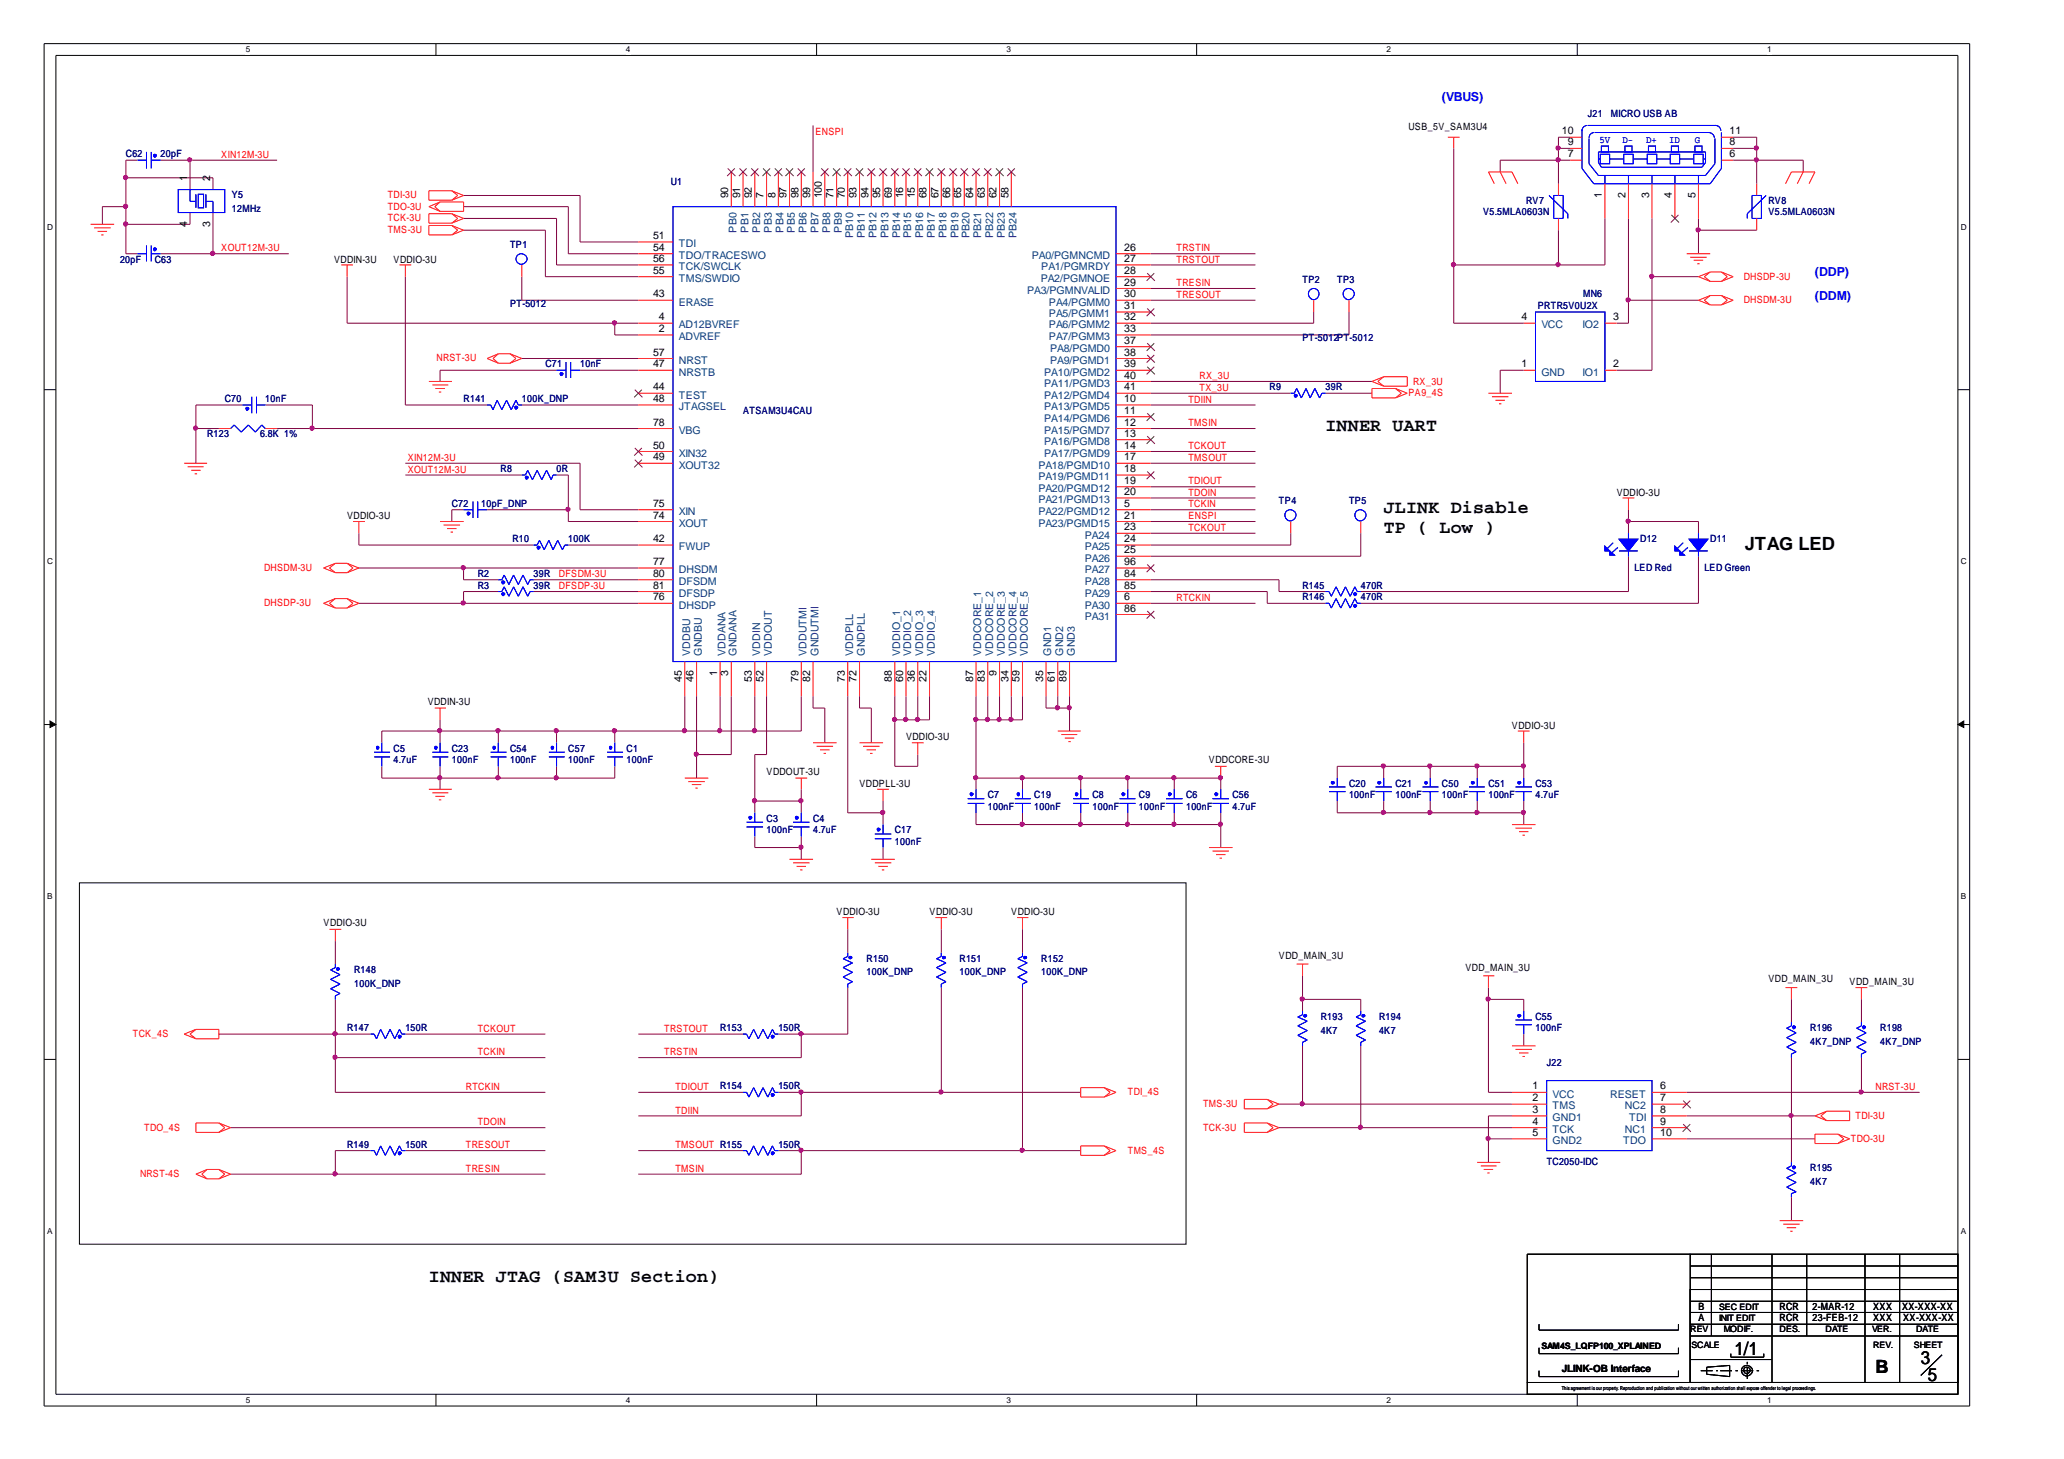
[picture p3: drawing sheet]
<svg xmlns="http://www.w3.org/2000/svg" width="297mm" height="210mm" viewBox="0 0 297 210" stroke-linecap="round" stroke-linejoin="round" font-family="sans-serif">
<defs><g id="words">
<g font-size="2.6">
<text x="190.8" y="62.1">INNER UART</text>
<text x="199.1" y="73.8">JLINK Disable</text>
<text x="199.1" y="76.6">TP ( Low )</text>
<text x="251.1" y="79.2">JTAG LED</text>
<text x="61.7" y="184.4">INNER JTAG (SAM3U Section)</text>
<text x="249.6" y="194.9">1/1</text>
<text x="269.9" y="197.5">B</text>
<text x="276.4" y="196.3">3</text>
<text x="277.5" y="198.6">5</text>
</g>
<g font-size="1.8" fill="#00f">
<text x="207.5" y="14.6">(VBUS)</text>
<text x="261.2" y="39.7">(DDP)</text>
<text x="261.2" y="43.1">(DDM)</text>
</g>
<g font-size="1.5">
<text x="224.8" y="19.3">10</text>
<text x="225.6" y="22.6">7</text>
<text x="225.6" y="20.9">9</text>
<text x="248.9" y="20.9">8</text>
<text x="248.9" y="22.6">6</text>
<text x="248.9" y="19.3">11</text>
<text x="26.9" y="26.1" transform="rotate(-90 26.9 26.1)">1</text>
<text x="30.2" y="26.1" transform="rotate(-90 30.2 26.1)">2</text>
<text x="104.8" y="28.5" transform="rotate(-90 104.8 28.5)">90</text>
<text x="106.5" y="28.5" transform="rotate(-90 106.5 28.5)">91</text>
<text x="108.2" y="28.5" transform="rotate(-90 108.2 28.5)">92</text>
<text x="109.9" y="28.5" transform="rotate(-90 109.9 28.5)">7</text>
<text x="111.6" y="28.5" transform="rotate(-90 111.6 28.5)">8</text>
<text x="113.2" y="28.5" transform="rotate(-90 113.2 28.5)">97</text>
<text x="114.9" y="28.5" transform="rotate(-90 114.9 28.5)">98</text>
<text x="116.6" y="28.5" transform="rotate(-90 116.6 28.5)">99</text>
<text x="118.3" y="28.5" transform="rotate(-90 118.3 28.5)">100</text>
<text x="120" y="28.5" transform="rotate(-90 120 28.5)">71</text>
<text x="121.6" y="28.5" transform="rotate(-90 121.6 28.5)">70</text>
<text x="123.3" y="28.5" transform="rotate(-90 123.3 28.5)">93</text>
<text x="125" y="28.5" transform="rotate(-90 125 28.5)">94</text>
<text x="126.7" y="28.5" transform="rotate(-90 126.7 28.5)">95</text>
<text x="128.4" y="28.5" transform="rotate(-90 128.4 28.5)">69</text>
<text x="130" y="28.5" transform="rotate(-90 130 28.5)">16</text>
<text x="131.7" y="28.5" transform="rotate(-90 131.7 28.5)">15</text>
<text x="133.3" y="28.5" transform="rotate(-90 133.3 28.5)">68</text>
<text x="135" y="28.5" transform="rotate(-90 135 28.5)">67</text>
<text x="136.7" y="28.5" transform="rotate(-90 136.7 28.5)">66</text>
<text x="138.3" y="28.5" transform="rotate(-90 138.3 28.5)">65</text>
<text x="140" y="28.5" transform="rotate(-90 140 28.5)">64</text>
<text x="141.7" y="28.5" transform="rotate(-90 141.7 28.5)">63</text>
<text x="143.4" y="28.5" transform="rotate(-90 143.4 28.5)">62</text>
<text x="145.1" y="28.5" transform="rotate(-90 145.1 28.5)">58</text>
<text x="230.5" y="28.5" transform="rotate(-90 230.5 28.5)">1</text>
<text x="233.9" y="28.5" transform="rotate(-90 233.9 28.5)">2</text>
<text x="237.3" y="28.5" transform="rotate(-90 237.3 28.5)">3</text>
<text x="240.6" y="28.5" transform="rotate(-90 240.6 28.5)">4</text>
<text x="244" y="28.5" transform="rotate(-90 244 28.5)">5</text>
<text x="26.9" y="32.6" transform="rotate(-90 26.9 32.6)">4</text>
<text x="30.2" y="32.6" transform="rotate(-90 30.2 32.6)">3</text>
<text x="94" y="34.4">51</text>
<text x="94" y="36.1">54</text>
<text x="94" y="39.4">55</text>
<text x="94" y="37.7">56</text>
<text x="161.8" y="36.1">26</text>
<text x="161.8" y="37.7">27</text>
<text x="161.8" y="39.4">28</text>
<text x="161.8" y="41.1">29</text>
<text x="94" y="42.8">43</text>
<text x="94.8" y="47.8">2</text>
<text x="94.8" y="46.1">4</text>
<text x="161.8" y="42.8">30</text>
<text x="161.8" y="44.5">31</text>
<text x="161.8" y="46.1">32</text>
<text x="161.8" y="47.8">33</text>
<text x="218.9" y="46.1">4</text>
<text x="232.2" y="46.1">3</text>
<text x="94" y="51.2">57</text>
<text x="94" y="52.8">47</text>
<text x="161.8" y="49.5">37</text>
<text x="161.8" y="51.2">38</text>
<text x="161.8" y="52.8">39</text>
<text x="218.9" y="52.8">1</text>
<text x="232.2" y="52.8">2</text>
<text x="94" y="56.1">44</text>
<text x="94" y="57.8">48</text>
<text x="161.8" y="57.8">10</text>
<text x="161.8" y="56.1">41</text>
<text x="161.8" y="59.5">11</text>
<text x="161.8" y="54.5">40</text>
<text x="94" y="64.5">50</text>
<text x="94" y="61.2">78</text>
<text x="161.8" y="61.2">12</text>
<text x="161.8" y="62.8">13</text>
<text x="161.8" y="64.5">14</text>
<text x="94" y="66.2">49</text>
<text x="161.8" y="66.2">17</text>
<text x="161.8" y="67.9">18</text>
<text x="161.8" y="69.6">19</text>
<text x="161.8" y="71.2">20</text>
<text x="94" y="78">42</text>
<text x="94" y="72.9">75</text>
<text x="94" y="74.6">74</text>
<text x="161.8" y="76.3">23</text>
<text x="161.8" y="78">24</text>
<text x="161.8" y="72.9">5</text>
<text x="161.8" y="74.6">21</text>
<text x="94" y="83">80</text>
<text x="94" y="81.3">77</text>
<text x="161.8" y="79.6">25</text>
<text x="161.8" y="83">84</text>
<text x="161.8" y="81.3">96</text>
<text x="94" y="84.7">81</text>
<text x="94" y="86.4">76</text>
<text x="161.8" y="86.4">6</text>
<text x="161.8" y="88">86</text>
<text x="161.8" y="84.7">85</text>
<text x="98.1" y="98.1" transform="rotate(-90 98.1 98.1)">45</text>
<text x="99.8" y="98.1" transform="rotate(-90 99.8 98.1)">46</text>
<text x="103.2" y="97.2" transform="rotate(-90 103.2 97.2)">1</text>
<text x="104.8" y="97.2" transform="rotate(-90 104.8 97.2)">3</text>
<text x="108.2" y="98.1" transform="rotate(-90 108.2 98.1)">53</text>
<text x="109.9" y="98.1" transform="rotate(-90 109.9 98.1)">52</text>
<text x="114.9" y="98.1" transform="rotate(-90 114.9 98.1)">79</text>
<text x="116.6" y="98.1" transform="rotate(-90 116.6 98.1)">82</text>
<text x="121.6" y="98.1" transform="rotate(-90 121.6 98.1)">73</text>
<text x="123.3" y="98.1" transform="rotate(-90 123.3 98.1)">72</text>
<text x="128.4" y="98.1" transform="rotate(-90 128.4 98.1)">88</text>
<text x="130" y="98.1" transform="rotate(-90 130 98.1)">60</text>
<text x="131.7" y="98.1" transform="rotate(-90 131.7 98.1)">36</text>
<text x="133.3" y="98.1" transform="rotate(-90 133.3 98.1)">22</text>
<text x="140" y="98.1" transform="rotate(-90 140 98.1)">87</text>
<text x="141.7" y="98.1" transform="rotate(-90 141.7 98.1)">83</text>
<text x="143.4" y="97.2" transform="rotate(-90 143.4 97.2)">9</text>
<text x="145.1" y="98.1" transform="rotate(-90 145.1 98.1)">34</text>
<text x="146.7" y="98.1" transform="rotate(-90 146.7 98.1)">59</text>
<text x="150.1" y="98.1" transform="rotate(-90 150.1 98.1)">35</text>
<text x="151.8" y="98.1" transform="rotate(-90 151.8 98.1)">61</text>
<text x="153.5" y="98.1" transform="rotate(-90 153.5 98.1)">89</text>
<text x="220.6" y="156.7">1</text>
<text x="220.6" y="158.4">2</text>
<text x="220.6" y="160.1">3</text>
<text x="220.6" y="161.8">4</text>
<text x="238.9" y="160.1">8</text>
<text x="238.9" y="156.7">6</text>
<text x="238.9" y="158.4">7</text>
<text x="238.9" y="161.8">9</text>
<text x="220.6" y="163.4">5</text>
<text x="238.9" y="163.4">10</text>
</g>
<g font-size="1.5" fill="#004080">
<text x="97.7" y="35.6">TDI</text>
<text x="106" y="33.5" transform="rotate(-90 106 33.5)">PB0</text>
<text x="107.7" y="33.5" transform="rotate(-90 107.7 33.5)">PB1</text>
<text x="109.4" y="33.5" transform="rotate(-90 109.4 33.5)">PB2</text>
<text x="111.1" y="33.5" transform="rotate(-90 111.1 33.5)">PB3</text>
<text x="112.8" y="33.5" transform="rotate(-90 112.8 33.5)">PB4</text>
<text x="114.4" y="33.5" transform="rotate(-90 114.4 33.5)">PB5</text>
<text x="116.1" y="33.5" transform="rotate(-90 116.1 33.5)">PB6</text>
<text x="117.8" y="33.5" transform="rotate(-90 117.8 33.5)">PB7</text>
<text x="119.5" y="33.5" transform="rotate(-90 119.5 33.5)">PB8</text>
<text x="121.2" y="33.5" transform="rotate(-90 121.2 33.5)">PB9</text>
<text x="122.8" y="34.3" transform="rotate(-90 122.8 34.3)">PB10</text>
<text x="124.5" y="34.3" transform="rotate(-90 124.5 34.3)">PB11</text>
<text x="126.2" y="34.3" transform="rotate(-90 126.2 34.3)">PB12</text>
<text x="127.8" y="34.3" transform="rotate(-90 127.8 34.3)">PB13</text>
<text x="129.5" y="34.3" transform="rotate(-90 129.5 34.3)">PB14</text>
<text x="131.1" y="34.3" transform="rotate(-90 131.1 34.3)">PB15</text>
<text x="132.8" y="34.3" transform="rotate(-90 132.8 34.3)">PB16</text>
<text x="134.5" y="34.3" transform="rotate(-90 134.5 34.3)">PB17</text>
<text x="136.2" y="34.3" transform="rotate(-90 136.2 34.3)">PB18</text>
<text x="137.9" y="34.3" transform="rotate(-90 137.9 34.3)">PB19</text>
<text x="139.5" y="34.3" transform="rotate(-90 139.5 34.3)">PB20</text>
<text x="141.2" y="34.3" transform="rotate(-90 141.2 34.3)">PB21</text>
<text x="142.9" y="34.3" transform="rotate(-90 142.9 34.3)">PB22</text>
<text x="144.6" y="34.3" transform="rotate(-90 144.6 34.3)">PB23</text>
<text x="146.3" y="34.3" transform="rotate(-90 146.3 34.3)">PB24</text>
<text x="97.7" y="37.3">TDO/TRACESWO</text>
<text x="97.7" y="40.6">TMS/SWDIO</text>
<text x="97.7" y="38.9">TCK/SWCLK</text>
<text x="148.5" y="37.3">PA0/PGMNCMD</text>
<text x="149.8" y="40.6">PA2/PGMNOE</text>
<text x="149.9" y="38.9">PA1/PGMRDY</text>
<text x="97.7" y="47.3">AD12BVREF</text>
<text x="97.7" y="44">ERASE</text>
<text x="147.8" y="42.3">PA3/PGMNVALID</text>
<text x="151" y="44">PA4/PGMM0</text>
<text x="151" y="45.6">PA5/PGMM1</text>
<text x="151" y="47.3">PA6/PGMM2</text>
<text x="221.8" y="47.3">VCC</text>
<text x="227.8" y="47.3">IO2</text>
<text x="97.7" y="49">ADVREF</text>
<text x="97.7" y="52.3">NRST</text>
<text x="151" y="49">PA7/PGMM3</text>
<text x="151.1" y="50.6">PA8/PGMD0</text>
<text x="151.1" y="52.3">PA9/PGMD1</text>
<text x="97.7" y="57.3">TEST</text>
<text x="97.7" y="54">NRSTB</text>
<text x="97.7" y="59">JTAGSEL</text>
<text x="150.3" y="59">PA13/PGMD5</text>
<text x="150.3" y="57.3">PA12/PGMD4</text>
<text x="150.3" y="54">PA10/PGMD2</text>
<text x="150.3" y="55.6">PA11/PGMD3</text>
<text x="221.8" y="54">GND</text>
<text x="227.8" y="54">IO1</text>
<text x="97.7" y="65.7">XIN32</text>
<text x="97.7" y="62.4">VBG</text>
<text x="150.3" y="62.4">PA15/PGMD7</text>
<text x="150.3" y="64">PA16/PGMD8</text>
<text x="150.3" y="65.7">PA17/PGMD9</text>
<text x="150.3" y="60.7">PA14/PGMD6</text>
<text x="97.7" y="67.4">XOUT32</text>
<text x="149.4" y="67.4">PA18/PGMD10</text>
<text x="149.4" y="69.1">PA19/PGMD11</text>
<text x="149.4" y="70.8">PA20/PGMD12</text>
<text x="97.7" y="74.1">XIN</text>
<text x="97.7" y="75.8">XOUT</text>
<text x="149.4" y="74.1">PA22/PGMD12</text>
<text x="149.4" y="72.4">PA21/PGMD13</text>
<text x="149.4" y="75.8">PA23/PGMD15</text>
<text x="156.1" y="77.5">PA24</text>
<text x="97.7" y="79.2">FWUP</text>
<text x="97.7" y="82.5">DHSDM</text>
<text x="156.1" y="79.2">PA25</text>
<text x="156.1" y="80.8">PA26</text>
<text x="156.1" y="82.5">PA27</text>
<text x="97.7" y="84.2">DFSDM</text>
<text x="97.7" y="85.9">DFSDP</text>
<text x="97.7" y="87.6">DHSDP</text>
<text x="156.1" y="87.6">PA30</text>
<text x="156.1" y="89.2">PA31</text>
<text x="156.1" y="85.9">PA29</text>
<text x="156.1" y="84.2">PA28</text>
<text x="99.3" y="94.3" transform="rotate(-90 99.3 94.3)">VDDBU</text>
<text x="101" y="94.3" transform="rotate(-90 101 94.3)">GNDBU</text>
<text x="104.4" y="94.3" transform="rotate(-90 104.4 94.3)">VDDANA</text>
<text x="106" y="94.3" transform="rotate(-90 106 94.3)">GNDANA</text>
<text x="109.4" y="94.3" transform="rotate(-90 109.4 94.3)">VDDIN</text>
<text x="111.1" y="94.3" transform="rotate(-90 111.1 94.3)">VDDOUT</text>
<text x="116.1" y="94.3" transform="rotate(-90 116.1 94.3)">VDDUTMI</text>
<text x="117.8" y="94.3" transform="rotate(-90 117.8 94.3)">GNDUTMI</text>
<text x="122.8" y="94.3" transform="rotate(-90 122.8 94.3)">VDDPLL</text>
<text x="124.5" y="94.3" transform="rotate(-90 124.5 94.3)">GNDPLL</text>
<text x="129.5" y="94.3" transform="rotate(-90 129.5 94.3)">VDDIO_1</text>
<text x="131.1" y="94.3" transform="rotate(-90 131.1 94.3)">VDDIO_2</text>
<text x="132.8" y="94.3" transform="rotate(-90 132.8 94.3)">VDDIO_3</text>
<text x="134.5" y="94.3" transform="rotate(-90 134.5 94.3)">VDDIO_4</text>
<text x="141.2" y="94.3" transform="rotate(-90 141.2 94.3)">VDDCORE_1</text>
<text x="142.9" y="94.3" transform="rotate(-90 142.9 94.3)">VDDCORE_2</text>
<text x="144.6" y="94.3" transform="rotate(-90 144.6 94.3)">VDDCORE_3</text>
<text x="146.3" y="94.3" transform="rotate(-90 146.3 94.3)">VDDCORE_4</text>
<text x="147.9" y="94.3" transform="rotate(-90 147.9 94.3)">VDDCORE_5</text>
<text x="151.3" y="94.3" transform="rotate(-90 151.3 94.3)">GND1</text>
<text x="153" y="94.3" transform="rotate(-90 153 94.3)">GND2</text>
<text x="154.7" y="94.3" transform="rotate(-90 154.7 94.3)">GND3</text>
<text x="223.4" y="157.9">VCC</text>
<text x="223.4" y="159.6">TMS</text>
<text x="223.4" y="161.3">GND1</text>
<text x="231.7" y="157.9">RESET</text>
<text x="233.8" y="159.6">NC2</text>
<text x="234.4" y="161.3">TDI</text>
<text x="223.4" y="163">TCK</text>
<text x="223.4" y="164.6">GND2</text>
<text x="233.6" y="164.6">TDO</text>
<text x="233.8" y="163">NC1</text>
</g>
<g font-size="1.4" fill="#000080">
<text x="228.5" y="16.8">J21</text>
<text x="231.8" y="16.8">MICRO USB AB</text>
<text x="18.1" y="22.6">C62</text>
<text x="23.1" y="22.6">20pF</text>
<text x="33.4" y="28.5">Y5</text>
<text x="96.5" y="26.7">U1</text>
<text x="219.6" y="29.4">RV7</text>
<text x="254.5" y="29.4">RV8</text>
<text x="33.4" y="30.5">12MHz</text>
<text x="73.4" y="35.7">TP1</text>
<text x="213.4" y="31">V5.5MLA0603N</text>
<text x="254.5" y="31">V5.5MLA0603N</text>
<text x="17.3" y="37.8">20pF</text>
<text x="22.3" y="37.8">C63</text>
<text x="187.5" y="40.7">TP2</text>
<text x="192.4" y="40.7">TP3</text>
<text x="73.4" y="44.1">PT-5012</text>
<text x="221.3" y="44.5">PRTR5V0U2X</text>
<text x="227.8" y="42.8">MN6</text>
<text x="78.5" y="52.8">C71</text>
<text x="83.5" y="52.8">10nF</text>
<text x="187.5" y="49.1">PT-5012PT-5012</text>
<text x="32.3" y="57.8">C70</text>
<text x="38.2" y="57.8">10nF</text>
<text x="66.7" y="57.8">R141</text>
<text x="75.1" y="57.8">100K_DNP</text>
<text x="106.9" y="59.5">ATSAM3U4CAU</text>
<text x="182.7" y="56.1">R9</text>
<text x="190.8" y="56.1">39R</text>
<text x="29.8" y="62.9">R123</text>
<text x="37.4" y="62.9">6.8K 1%</text>
<text x="72.1" y="67.9">R8</text>
<text x="80.1" y="67.9">0R</text>
<text x="65" y="72.9">C72</text>
<text x="69.3" y="72.9">10pF_DNP</text>
<text x="73.7" y="78">R10</text>
<text x="81.8" y="78">100K</text>
<text x="184.1" y="72.6">TP4</text>
<text x="194.1" y="72.6">TP5</text>
<text x="236.1" y="78">D12</text>
<text x="246.1" y="78">D11</text>
<text x="68.7" y="83">R2</text>
<text x="76.8" y="83">39R</text>
<text x="235.2" y="82.1">LED Red</text>
<text x="245.3" y="82.1">LED Green</text>
<text x="68.7" y="84.7">R3</text>
<text x="76.8" y="84.7">39R</text>
<text x="187.5" y="84.7">R145</text>
<text x="187.5" y="86.4">R146</text>
<text x="195.8" y="84.7">470R</text>
<text x="195.8" y="86.4">470R</text>
<text x="56.6" y="108.1">C5</text>
<text x="56.6" y="109.8">4.7uF</text>
<text x="65" y="108.1">C23</text>
<text x="65" y="109.8">100nF</text>
<text x="73.4" y="108.1">C54</text>
<text x="73.4" y="109.8">100nF</text>
<text x="81.8" y="108.1">C57</text>
<text x="81.8" y="109.8">100nF</text>
<text x="90.2" y="108.1">C1</text>
<text x="90.2" y="109.8">100nF</text>
<text x="194.1" y="113.2">C20</text>
<text x="200.8" y="113.2">C21</text>
<text x="207.5" y="113.2">C50</text>
<text x="214.2" y="113.2">C51</text>
<text x="221" y="113.2">C53</text>
<text x="110.3" y="118.2">C3</text>
<text x="110.3" y="119.9">100nF</text>
<text x="117" y="118.2">C4</text>
<text x="117" y="119.9">4.7uF</text>
<text x="128.8" y="119.9">C17</text>
<text x="142.2" y="114.8">C7</text>
<text x="142.2" y="116.5">100nF</text>
<text x="148.8" y="114.8">C19</text>
<text x="148.8" y="116.5">100nF</text>
<text x="157.2" y="114.8">C8</text>
<text x="157.2" y="116.5">100nF</text>
<text x="163.9" y="114.8">C9</text>
<text x="163.9" y="116.5">100nF</text>
<text x="170.7" y="114.8">C6</text>
<text x="170.7" y="116.5">100nF</text>
<text x="177.4" y="114.8">C56</text>
<text x="177.4" y="116.5">4.7uF</text>
<text x="194.1" y="114.8">100nF</text>
<text x="200.8" y="114.8">100nF</text>
<text x="207.5" y="114.8">100nF</text>
<text x="214.2" y="114.8">100nF</text>
<text x="221" y="114.8">4.7uF</text>
<text x="128.8" y="121.6">100nF</text>
<text x="51" y="140">R148</text>
<text x="51" y="142">100K_DNP</text>
<text x="124.7" y="138.4">R150</text>
<text x="124.7" y="140.3">100K_DNP</text>
<text x="138.1" y="138.4">R151</text>
<text x="138.1" y="140.3">100K_DNP</text>
<text x="149.9" y="138.4">R152</text>
<text x="149.9" y="140.3">100K_DNP</text>
<text x="50" y="148.4">R147</text>
<text x="58.3" y="148.4">150R</text>
<text x="103.6" y="148.4">R153</text>
<text x="112" y="148.4">150R</text>
<text x="190.1" y="146.7">R193</text>
<text x="190.1" y="148.7">4K7</text>
<text x="198.5" y="146.7">R194</text>
<text x="198.5" y="148.7">4K7</text>
<text x="221" y="146.7">C55</text>
<text x="221" y="148.4">100nF</text>
<text x="260.5" y="148.4">R196</text>
<text x="270.6" y="148.4">R198</text>
<text x="222.6" y="153.4">J22</text>
<text x="260.5" y="150.4">4K7_DNP</text>
<text x="270.6" y="150.4">4K7_DNP</text>
<text x="103.6" y="156.7">R154</text>
<text x="112" y="156.7">150R</text>
<text x="50" y="165.1">R149</text>
<text x="58.3" y="165.1">150R</text>
<text x="112" y="165.1">150R</text>
<text x="222.6" y="167.7">TC2050-IDC</text>
<text x="260.5" y="168.5">R195</text>
<text x="260.5" y="170.5">4K7</text>
</g>
<g font-size="1.4" fill="#f00">
<text x="31.8" y="22.7">XIN12M-3U</text>
<text x="117.3" y="19.4">ENSPI</text>
<text x="55.8" y="28.5">TDI-3U</text>
<text x="55.8" y="33.5">TMS-3U</text>
<text x="55.8" y="30.2">TDO-3U</text>
<text x="55.8" y="31.8">TCK-3U</text>
<text x="31.8" y="36.2">XOUT12M-3U</text>
<text x="169.3" y="37.8">TRSTOUT</text>
<text x="169.3" y="36.2">TRSTIN</text>
<text x="169.3" y="41.2">TRESIN</text>
<text x="251" y="40.2">DHSDP-3U</text>
<text x="169.3" y="42.9">TRESOUT</text>
<text x="251" y="43.6">DHSDM-3U</text>
<text x="62.8" y="52">NRST-3U</text>
<text x="171" y="57.9">TDIIN</text>
<text x="172.6" y="54.5">RX_3U</text>
<text x="172.6" y="56.2">TX_3U</text>
<text x="202.7" y="57">PA9_4S</text>
<text x="203.4" y="55.4">RX_3U</text>
<text x="171" y="61.3">TMSIN</text>
<text x="171" y="64.6">TCKOUT</text>
<text x="58.7" y="68">XOUT12M-3U</text>
<text x="58.7" y="66.3">XIN12M-3U</text>
<text x="171" y="66.3">TMSOUT</text>
<text x="171" y="71.3">TDOIN</text>
<text x="171" y="69.7">TDIOUT</text>
<text x="171" y="74.7">ENSPI</text>
<text x="171" y="73">TCKIN</text>
<text x="171" y="76.4">TCKOUT</text>
<text x="38" y="82.1">DHSDM-3U</text>
<text x="80.4" y="83.1">DFSDM-3U</text>
<text x="38" y="87.2">DHSDP-3U</text>
<text x="80.4" y="84.8">DFSDP-3U</text>
<text x="169.3" y="86.5">RTCKIN</text>
<text x="19.1" y="149.2">TCK_4S</text>
<text x="68.7" y="148.4">TCKOUT</text>
<text x="95.6" y="148.4">TRSTOUT</text>
<text x="68.7" y="151.8">TCKIN</text>
<text x="95.6" y="151.8">TRSTIN</text>
<text x="67.1" y="156.8">RTCKIN</text>
<text x="68.7" y="161.9">TDOIN</text>
<text x="97.2" y="160.2">TDIIN</text>
<text x="97.2" y="156.8">TDIOUT</text>
<text x="162.3" y="157.6">TDI_4S</text>
<text x="173.1" y="159.3">TMS-3U</text>
<text x="267" y="161">TDI-3U</text>
<text x="269.9" y="156.8">NRST-3U</text>
<text x="20.7" y="162.7">TDO_4S</text>
<text x="67.1" y="165.2">TRESOUT</text>
<text x="97.2" y="165.2">TMSOUT R155</text>
<text x="162.3" y="166">TMS_4S</text>
<text x="173.1" y="162.7">TCK-3U</text>
<text x="266.4" y="164.4">TDO-3U</text>
<text x="20.2" y="169.3">NRST-4S</text>
<text x="67.1" y="168.6">TRESIN</text>
<text x="97.2" y="168.6">TMSIN</text>
</g>
<g font-size="1.4">
<text x="202.7" y="18.6">USB_5V_SAM3U4</text>
<text x="48.1" y="37.8">VDDIN-3U</text>
<text x="56.6" y="37.8">VDDIO-3U</text>
<text x="232.7" y="71.3">VDDIO-3U</text>
<text x="50" y="74.6">VDDIO-3U</text>
<text x="61.6" y="101.4">VDDIN-3U</text>
<text x="130.4" y="106.4">VDDIO-3U</text>
<text x="217.6" y="104.8">VDDIO-3U</text>
<text x="110.3" y="111.5">VDDOUT-3U</text>
<text x="123.7" y="113.2">VDDPLL-3U</text>
<text x="174" y="109.8">VDDCORE-3U</text>
<text x="120.4" y="131.6">VDDIO-3U</text>
<text x="133.8" y="131.6">VDDIO-3U</text>
<text x="145.5" y="131.6">VDDIO-3U</text>
<text x="46.6" y="133.3">VDDIO-3U</text>
<text x="184.1" y="138">VDD_MAIN_3U</text>
<text x="210.9" y="139.6">VDD_MAIN_3U</text>
<text x="254.5" y="141.3">VDD_MAIN_3U</text>
<text x="266.2" y="141.7">VDD_MAIN_3U</text>
<text x="244.4" y="190.1">A</text>
<text x="244.4" y="188.5">B</text>
<text x="256.1" y="190.1">RCR</text>
<text x="256.1" y="188.5">RCR</text>
<text x="260.9" y="190.1">23-FEB-12</text>
<text x="260.9" y="188.5">2-MAR-12</text>
<text x="269.6" y="190.1">XXX</text>
<text x="269.6" y="188.5">XXX</text>
<text x="273.7" y="188.5">XX-XXX-XX</text>
<text x="273.9" y="190.1">XX-XXX-XX</text>
<text x="224.8" y="197.4">JLINK-OB IIInterface</text>
<text x="224.8" y="197.4">JLINK-OB nterface</text>
</g>
<g font-size="1.4" fill="#00f">
<text x="230.2" y="20.5">5V</text>
<text x="233.5" y="20.5">D-</text>
<text x="236.9" y="20.5">D+</text>
<text x="240.2" y="20.5">ID</text>
<text x="243.9" y="20.5">G</text>
</g>
<g font-size="1.3">
<text x="243.2" y="191.7">REV</text>
<text x="247.4" y="190">INIT EDIT</text>
<text x="247.4" y="188.4">SEC EDIT</text>
<text x="248.1" y="191.7">MODIF.</text>
<text x="256.1" y="191.7">DES.</text>
<text x="262.7" y="191.7">DATE</text>
<text x="269.4" y="191.7">VER.</text>
<text x="275.8" y="191.7">DATE</text>
<text x="221.8" y="194.1">SAM4S_LQFP100_XPLAINED</text>
<text x="243.4" y="193.9">SCALE</text>
<text x="269.6" y="193.9">REV.</text>
<text x="275.4" y="193.9">SHEET</text>
</g>
<g font-size="1.2">
<text x="35.4" y="7.5">5</text>
<text x="90.1" y="7.5">4</text>
<text x="144.9" y="7.5">3</text>
<text x="199.6" y="7.5">2</text>
<text x="254.3" y="7.5">1</text>
<text x="6.8" y="33.1">D</text>
<text x="282.2" y="33.1">D</text>
<text x="6.8" y="81.2">C</text>
<text x="282.2" y="81.2">C</text>
<text x="6.8" y="129.4">B</text>
<text x="282.2" y="129.4">B</text>
<text x="6.8" y="177.6">A</text>
<text x="282.2" y="177.6">A</text>
<text x="35.4" y="201.9">5</text>
<text x="90.1" y="201.9">4</text>
<text x="144.9" y="201.9">3</text>
<text x="199.6" y="201.9">2</text>
<text x="254.3" y="201.9">1</text>
</g>
<g font-size=".8">
<text x="224.8" y="200">This agreement iiisss our property. Reproduction and publication without our written authorization shall expose offender to lllegal proceedings.</text>
<text x="224.8" y="200">This agreement</text>
<text x="229.7" y="200">our property. Reproduction and publication without our written authorization shall expose offender to egal proceedings.</text>
</g>
</g></defs>
<path d="M6.3 6.3h277.2v196h-277.2zM8 8h273.8v192.6h-273.8z" fill="none" stroke="#000" stroke-width=".14"/>
<g fill="#fff">
<path d="M35.4 6.4h.6v1.4h-.6z"/>
<path d="M35.4 200.8h.6v1.3h-.6z"/>
</g>
<path d="M62.7 6.3v1.7M62.7 200.6v1.7" fill="none" stroke="#000" stroke-width=".14"/>
<g fill="#fff">
<path d="M90.1 6.4h.6v1.4h-.6z"/>
<path d="M90.1 200.8h.6v1.3h-.6z"/>
</g>
<path d="M117.5 6.3v1.7M117.5 200.6v1.7" fill="none" stroke="#000" stroke-width=".14"/>
<g fill="#fff">
<path d="M144.9 6.4h.6v1.4h-.6z"/>
<path d="M144.9 200.8h.6v1.3h-.6z"/>
</g>
<path d="M172.2 6.3v1.7M172.2 200.6v1.7" fill="none" stroke="#000" stroke-width=".14"/>
<g fill="#fff">
<path d="M199.6 6.4h.6v1.4h-.6z"/>
<path d="M199.6 200.8h.6v1.3h-.6z"/>
</g>
<path d="M227 6.3v1.7M227 200.6v1.7" fill="none" stroke="#000" stroke-width=".14"/>
<g fill="#fff">
<path d="M254.3 6.4h.6v1.4h-.6z"/>
<path d="M254.3 200.8h.6v1.3h-.6z"/>
<path d="M6.8 32h.7v1.4h-.7z"/>
<path d="M282.2 32h.8v1.4h-.8z"/>
<path d="M6.8 80.1h.7v1.4h-.7z"/>
<path d="M282.2 80.1h.8v1.4h-.8z"/>
</g>
<path d="M6.3 56.1h1.7M281.8 56.1h1.7" fill="none" stroke="#000" stroke-width=".14"/>
<g fill="#fff">
<path d="M6.8 128.3h.7v1.3h-.7z"/>
<path d="M282.2 128.3h.8v1.3h-.8z"/>
</g>
<path d="M6.3 104.2h1.7M281.8 104.2h1.7" fill="none" stroke="#000" stroke-width=".14"/>
<g fill="#000" stroke="#000" stroke-width=".14">
<path d="M7.2 103.7l.8 .5-.8 .5z" fill-rule="evenodd"/>
<path d="M281.8 104.2l.8-.5v1z" fill-rule="evenodd"/>
</g>
<g fill="#fff">
<path d="M6.8 176.5h.7v1.3h-.7z"/>
<path d="M282.2 176.5h.8v1.3h-.8z"/>
</g>
<g fill="none" stroke="#000" stroke-width=".14">
<path d="M11.4 127h159.3v52h-159.3zM6.3 152.4h1.7M281.8 152.4h1.7M219.8 198.9h62v1.7h-62zM221.5 197.2v.8h20.1v-.8M221.5 190.5v.9h20.1v-.9M221.5 193.9v.8h20.1v-.8M243.2 180.4h38.6v18.5h-38.6zM243.2 185.5h38.6v13.4h-38.6zM243.2 182.1h38.6M243.2 188.8h38.4M243.2 187.2h38.4"/>
<path d="M243.2 185.5h37M243.2 183.8h38.6M243.2 192.2h38.6M243.2 195.6h11.8M243.2 190.5h38.6M243.2 180.4h-23.4v18.5M244.8 197.2h1.7M245.6 196.7l3.3-.3v1.6l-3.3-.3zM246.3 180.4v11.8M247 197.2h.2M247.6 197.2h1.7M249.1 194.7v.6h4.7v-.6"/>
<path d="M249.8 197.2h.3M250.6 197.2h1.7M251.5 195.9v.4M251.5 196.7v1.7M252.8 197.2h.4M255 180.4v18.5M260 180.4v11.8M268.4 180.4v18.5M273.4 180.4v18.5M279.5 194.9l-3.1 3"/>
<circle cx="251.4" cy="197.1" r=".48"/>
<circle cx="251.4" cy="197.2" r=".79"/>
</g>
<g fill="none" stroke="#800040" stroke-width=".14">
<path d="M117 18v6.7M226 19.7h-1.7v6.7M249.4 19.7h3.4v6.7M18.1 29.7h-3.4v2.6M18.1 25.6h12.5v1.7M19.8 23h-1.7v13.5h1.7M23.1 23h16.8M23.1 36.5h18.5M27.3 23v4.3M27.3 30.6v1.7h-9.2M30.6 30.6v5.9M50 39.8v6.7h41.9"/>
<path d="M58.3 39.8v18.5h11.8M66.7 29.7h15.1v6.8h10.1M66.7 33.1h11.8v6.7h13.4M66.7 31.4h13.4v6.7h11.8M66.7 28.1h16.8v6.7h8.4M75.1 39.8v3.4h16.8M165.6 36.5h15.1M165.6 38.1h15.1M209.2 21.4v25.1h10.1M224.3 33.1v5M224.3 21.4h1.7M226 23h-10.1v1.7"/>
<path d="M231 31.4v6.7h-21.8M234.4 31.4v15.1h-1.7M237.7 39.8h6.7M237.7 31.4v21.9h-5M244.4 31.4v5.1M244.4 33.1h8.4M249.4 23h10.1v1.7M249.4 21.4h3.4M34.9 58.3h-6.7v8.3M38.2 58.3h6.8v3.4M75.1 58.3h16.8M75.1 51.6h16.8"/>
<path d="M80.1 53.3h-16.8v1.6M83.5 53.3h8.4M88.5 46.5v1.7h3.4M165.6 43.2h15.1M165.6 58.3h15.1M165.6 54.9h31.8M165.6 56.6h20.2M165.6 41.5h15.1M189.1 44.9v1.6h-23.5M190.8 56.6h6.6M194.1 44.9v3.3h-28.5M219.3 53.3h-3.4v3.3"/>
<path d="M234.4 43.2h10M28.2 61.7h3.3M39.9 61.7h52M51.6 76.7v1.7h25.2M58.3 68.3h16.8M58.3 66.6h25.2v6.7h8.4M66.7 73.3h-1.7v1.7M70.1 73.3h11.7M80.1 68.3h1.7v6.7h10.1M81.8 78.4h10.1M165.6 66.6h15.1M165.6 61.7h15.1"/>
<path d="M165.6 75h15.1M165.6 73.3h15.1M165.6 71.6h15.1M165.6 70h15.1M165.6 76.7h15.1M165.6 65h15.1M185.8 76.7v1.7h-20.2M195.8 76.7v3.3h-30.2M234.4 73.3v3.4M234.4 75h10v1.7M51.6 86.8h40.3M51.6 81.7h40.3"/>
<path d="M66.7 81.7v1.7h5M71.7 85.1h-5v1.7M76.8 85.1h15.1M76.8 83.4h15.1M165.6 85.1h16.8v1.7h8.4M165.6 83.4h18.5v1.7h6.7M165.6 86.8h15.1M234.4 80v5.1h-38.6M244.4 80v6.8h-48.6M54.9 110.3v1.6h33.6v-1.6M63.3 103.6v3.3M63.3 110.3v3.3"/>
<path d="M71.7 105.2v1.7M71.7 110.3v1.6M80.1 105.2v1.7M80.1 110.3v1.6M88.5 105.2v1.7M98.6 100.2v5M100.2 100.2v11.7M103.6 100.2v5M105.2 100.2v8.4h-5M108.6 100.2v5M108.6 115.2h6.7M110.3 100.2v8.4h-1.7v8.3"/>
<path d="M115.3 100.2v5h-60.4v1.7M115.3 113.6v3.3M117 100.2v1.7h1.7v5M122 100.2v16.7h5.1M123.7 100.2v1.7h1.7v5M127.1 115.2v3.4M128.8 100.2v10.1h3.3v-1.7M130.4 100.2v3.4M132.1 100.2v3.4M133.8 100.2v3.4h-5M140.5 111.9h35.2v1.7M140.5 116.9v1.7h35.2"/>
<path d="M140.5 100.2v13.4M142.2 100.2v3.4M143.8 100.2v3.4M145.5 100.2v3.4M147.2 100.2v3.4h-6.7M147.2 111.9v1.7M147.2 116.9v1.7M150.5 100.2v1.7h3.4M152.2 100.2v1.7M153.9 100.2v5M155.5 111.9v1.7M155.5 116.9v1.7"/>
<path d="M162.3 111.9v1.7M162.3 116.9v1.7M169 111.9v1.7M169 116.9v1.7M175.7 116.9v5M192.4 115.2v1.7h26.9M199.1 110.3v1.6M199.1 115.2v1.7M205.8 110.3v1.6M205.8 115.2v1.7M212.6 110.3v1.6M212.6 115.2v1.7"/>
<path d="M219.3 110.3h-26.9v1.6M219.3 106.9v5M219.3 115.2v3.4M48.3 135.4v3.3M108.6 120.3v1.6h6.7M115.3 120.3v3.3M122 133.7v3.4M127.1 121.9v1.7M135.5 133.7v3.4M147.2 133.7v3.4M31.5 148.8h21.8M48.3 152.2h30.2"/>
<path d="M48.3 143.8v13.4h30.2M58.3 148.8h20.2M91.9 148.8h15M91.9 157.2h15M112 157.2h43.5M115.3 148.8v3.4h-23.4M115.3 157.2v3.3h-23.4M122 142.1v6.7h-10M135.5 142.1v15.1M147.2 142.1v23.4M184.1 158.8h33.5M187.5 143.8h8.3v1.7"/>
<path d="M187.5 140.4v5.1M187.5 150.5v8.3M195.8 150.5v11.7M214.2 143.8h5.1v1.7M214.2 142.1v15.1h3.4M219.3 148.8v1.7M242.7 157.2h33.6M257.8 143.8v3.3M257.8 152.2v15M267.9 143.8v3.3M267.9 152.2v5M33.2 168.9h45.3"/>
<path d="M33.2 162.2h45.3M53.3 165.5h-5v3.4M58.3 165.5h20.2M91.9 165.5h15M112 165.5h43.5M115.3 165.5v3.4h-23.4M184.1 162.2h33.5M214.2 163.8h3.4M217.6 160.5h-3.4v6.7M242.7 160.5h18.5M242.7 163.8h18.5M257.8 172.2v3.4"/>
</g>
<g fill="#f0f" stroke="#f0f" stroke-width=".14">
<circle cx="44.9" cy="61.6" r=".31"/>
<circle cx="28.1" cy="61.6" r=".31"/>
<circle cx="66.7" cy="86.7" r=".31"/>
<circle cx="66.7" cy="81.7" r=".31"/>
<circle cx="244.4" cy="33.1" r=".31"/>
<circle cx="252.8" cy="23" r=".31"/>
<circle cx="224.2" cy="23" r=".31"/>
<circle cx="224.2" cy="38.1" r=".31"/>
<circle cx="209.2" cy="38.1" r=".31"/>
<circle cx="205.8" cy="110.2" r=".31"/>
<circle cx="219.2" cy="110.2" r=".31"/>
<circle cx="219.2" cy="116.9" r=".31"/>
<circle cx="212.5" cy="116.9" r=".31"/>
<circle cx="212.5" cy="110.2" r=".31"/>
<circle cx="205.8" cy="116.9" r=".31"/>
<circle cx="168.9" cy="111.9" r=".31"/>
<circle cx="175.6" cy="118.6" r=".31"/>
<circle cx="168.9" cy="118.6" r=".31"/>
<circle cx="175.6" cy="111.9" r=".31"/>
<circle cx="140.4" cy="111.9" r=".31"/>
<circle cx="155.5" cy="111.9" r=".31"/>
<circle cx="155.5" cy="118.6" r=".31"/>
<circle cx="162.3" cy="118.6" r=".31"/>
<circle cx="162.3" cy="111.9" r=".31"/>
<circle cx="199.1" cy="110.2" r=".31"/>
<circle cx="147.1" cy="118.6" r=".31"/>
<circle cx="199.1" cy="116.9" r=".31"/>
<circle cx="147.1" cy="111.9" r=".31"/>
<circle cx="153.9" cy="101.8" r=".31"/>
<circle cx="152.2" cy="101.8" r=".31"/>
<circle cx="142.1" cy="103.5" r=".31"/>
<circle cx="143.8" cy="103.5" r=".31"/>
<circle cx="145.5" cy="103.5" r=".31"/>
<circle cx="128.7" cy="103.5" r=".31"/>
<circle cx="132" cy="103.5" r=".31"/>
<circle cx="130.3" cy="103.5" r=".31"/>
<circle cx="127" cy="116.9" r=".31"/>
<circle cx="115.3" cy="121.9" r=".31"/>
<circle cx="108.6" cy="115.2" r=".31"/>
<circle cx="115.3" cy="115.2" r=".31"/>
<circle cx="108.6" cy="105.1" r=".31"/>
<circle cx="88.4" cy="105.1" r=".31"/>
<circle cx="98.5" cy="105.1" r=".31"/>
<circle cx="100.2" cy="108.5" r=".31"/>
<circle cx="63.3" cy="105.1" r=".31"/>
<circle cx="71.7" cy="105.1" r=".31"/>
<circle cx="71.7" cy="111.9" r=".31"/>
<circle cx="63.3" cy="111.9" r=".31"/>
<circle cx="80" cy="105.1" r=".31"/>
<circle cx="80" cy="111.9" r=".31"/>
<circle cx="88.4" cy="46.4" r=".31"/>
<circle cx="81.7" cy="73.3" r=".31"/>
<circle cx="234.3" cy="75" r=".31"/>
<circle cx="103.6" cy="105.1" r=".31"/>
<circle cx="140.4" cy="103.5" r=".31"/>
<circle cx="48.2" cy="168.9" r=".31"/>
<circle cx="48.2" cy="152.1" r=".31"/>
<circle cx="48.2" cy="148.7" r=".31"/>
<circle cx="115.3" cy="148.7" r=".31"/>
<circle cx="135.4" cy="157.1" r=".31"/>
<circle cx="115.3" cy="165.5" r=".31"/>
<circle cx="147.1" cy="165.5" r=".31"/>
<circle cx="115.3" cy="157.1" r=".31"/>
<circle cx="214.2" cy="143.7" r=".31"/>
<circle cx="214.2" cy="163.8" r=".31"/>
<circle cx="187.4" cy="158.8" r=".31"/>
<circle cx="195.8" cy="162.2" r=".31"/>
<circle cx="257.8" cy="160.5" r=".31"/>
<circle cx="187.4" cy="143.7" r=".31"/>
<circle cx="18.1" cy="25.5" r=".31"/>
<circle cx="30.6" cy="36.5" r=".31"/>
<circle cx="27.3" cy="23" r=".31"/>
<circle cx="18.1" cy="32.2" r=".31"/>
<circle cx="18.1" cy="29.7" r=".31"/>
<circle cx="234.3" cy="43.1" r=".31"/>
<circle cx="237.7" cy="39.8" r=".31"/>
<circle cx="267.8" cy="157.1" r=".31"/>
<circle cx="252.8" cy="21.3" r=".31"/>
<circle cx="224.2" cy="21.3" r=".31"/>
</g>
<g fill="none" stroke="#f00" stroke-width=".14">
<path d="M208.4 19.7h1.7M209.2 19.7v1.7M226 19.7h1.7M247.7 19.7h1.7M13 32.3h3.4M13.5 32.8h2.4M14.1 33.3h1.3M14.6 33.8h.3M49.1 38.1h1.7M50 38.1v1.7M57.5 38.1h1.7M58.3 38.1v1.7"/>
<path d="M63.3 29.1l-1.6 .6 1.6 .7M63.3 29.1h3.4v1.3h-3.4M63.3 29.1l-.7 .6 .7 .7M65 32.4h-3.3v1.4h3.3M65 27.4h-3.3v1.4h3.3M65 27.4l1.7 .7-1.7 .7M65 30.7h-3.3v1.4h3.3M65 27.4l.9 .7-.9 .7M65 32.4l1.7 .7-1.7 .7M65 32.4l.9 .7-.9 .7M65 30.7l1.7 .7-1.7 .7M65 30.7l.9 .7-.9 .7"/>
<path d="M75.1 38.1v1.7M91.9 38.1h5M91.9 36.5h5M91.9 39.8h5M91.9 34.8h5M105.2 24.7v5M106.9 24.7v5M108.6 24.7v5M110.3 24.7v5M112 24.7v5M113.6 24.7v5M115.3 24.7v5"/>
<path d="M117 24.7v5M118.7 24.7v5M120.4 24.7v5M122 24.7v5M123.7 24.7v5M125.4 24.7v5M127.1 24.7v5M128.8 24.7v5M130.4 24.7v5M132.1 24.7v5M133.8 24.7v5M135.5 24.7v5"/>
<path d="M137.2 24.7v5M138.8 24.7v5M140.5 24.7v5M142.2 24.7v5M143.8 24.7v5M145.5 24.7v5M160.6 38.1h5M160.6 36.5h5M160.6 39.8h5M215.1 26.4l-.9-1.7h3.4l.8 1.7M215.9 24.7l.8 1.7M224.3 26.4v1.7"/>
<path d="M224.3 31.4v1.7M226 23h1.7M226 21.4h1.7M231 26.4v5M234.4 26.4v5M237.7 26.4v5M241 26.4v5M242.7 36.5h3.4M243.2 37h2.4M243.8 37.4h1.3M244.3 37.9h.3M244.4 26.4v5"/>
<path d="M246.1 39.1h1.6M246.1 39.1l-1.7 .7 1.7 .7M246.1 39.1l-.8 .7 .8 .7M247.7 39.1l1.7 .7-1.7 .7M247.7 39.1l.9 .7-.9 .7M247.7 23h1.7M247.7 21.4h1.7M252.8 26.4v1.7M252.8 31.4v1.7M257 26.4l.8-1.7h3.4l-.9 1.7M259.5 24.7l-.8 1.7M61.7 54.9h3.3"/>
<path d="M62.2 55.4h2.3M62.7 55.9h1.3M63.2 56.4h.3M71.7 52.3h1.7M71.7 50.9l-1.6 .7 1.6 .7M71.7 50.9h1.7M71.7 50.9l-.7 .7 .7 .7M73.4 50.9l1.7 .7-1.7 .7M73.4 50.9l.9 .7-.9 .7M91.9 56.6h5M91.9 53.3h5M91.9 46.5h5"/>
<path d="M91.9 48.2h5M91.9 58.3h5M91.9 43.2h5M91.9 51.6h5M160.6 54.9h5M160.6 56.6h5M160.6 53.3h5M160.6 46.5h5M160.6 48.2h5M160.6 58.3h5M160.6 41.5h5M160.6 43.2h5"/>
<path d="M160.6 44.9h5M160.6 51.6h5M160.6 49.9h5M160.6 60h5M189.1 43.2v1.7M194.1 43.2v1.7M199.1 54.2h3.4v1.4h-3.4M199.1 54.2l-1.7 .7 1.7 .7M199.1 54.2l-.8 .7 .8 .7M200.8 55.9h-3.4v1.3h3.4M200.8 55.9l1.7 .7-1.7 .6M200.8 55.9l.9 .7-.9 .6"/>
<path d="M214.2 56.6h3.4M214.7 57.1h2.4M215.2 57.6h1.4M215.7 58.1h.4M219.3 53.3h1.7M219.3 46.5h1.7M231 53.3h1.7M231 46.5h1.7M246.1 43.9h1.6M246.1 42.5h1.6M246.1 42.5l-1.7 .7 1.7 .7M246.1 42.5l-.8 .7 .8 .7"/>
<path d="M246.1 40.5h1.6M247.7 42.5l1.7 .7-1.7 .7M247.7 42.5l.9 .7-.9 .7M26.5 66.6h3.3M27 67.2h2.3M27.5 67.7h1.4M28 68.2h.4M31.5 61.7h1.7M38.2 61.7h1.7M50.8 75h1.7M51.6 75v1.7M63.3 75h3.4"/>
<path d="M63.8 75.5h2.4M64.3 76h1.4M64.9 76.6h.3M91.9 66.6h5M91.9 75h5M91.9 73.3h5M91.9 61.7h5M91.9 65h5M91.9 78.4h5M160.6 66.6h5M160.6 75h5M160.6 71.6h5"/>
<path d="M160.6 73.3h5M160.6 61.7h5M160.6 63.3h5M160.6 65h5M160.6 68.3h5M160.6 70h5M160.6 76.7h5M160.6 78.4h5M185.8 75v1.7M195.8 75v1.7M233.5 71.6h1.7M234.4 71.6v1.7"/>
<path d="M48.3 87.5h1.7M48.3 86.1l-1.7 .7 1.7 .7M48.3 86.1h1.7M48.3 86.1l-.9 .7 .9 .7M48.3 82.4h1.7M48.3 81l-1.7 .7 1.7 .7M48.3 81h1.7M48.3 81l-.9 .7 .9 .7M50 86.1l1.6 .7-1.6 .7M50 86.1l.8 .7-.8 .7M50 81l1.6 .7-1.6 .7M50 81l.8 .7-.8 .7"/>
<path d="M91.9 86.8h5M91.9 83.4h5M91.9 85.1h5M91.9 81.7h5M98.6 95.2v5M100.2 95.2v5M103.6 95.2v5M105.2 95.2v5M108.6 95.2v5M110.3 95.2v5M115.3 95.2v5M117 95.2v5"/>
<path d="M122 95.2v5M123.7 95.2v5M128.8 95.2v5M130.4 95.2v5M132.1 95.2v5M133.8 95.2v5M140.5 95.2v5M142.2 95.2v5M143.8 95.2v5M145.5 95.2v5M147.2 95.2v5M150.5 95.2v5"/>
<path d="M152.2 95.2v5M153.9 95.2v5M160.6 86.8h5M160.6 80h5M160.6 83.4h5M160.6 88.4h5M160.6 85.1h5M160.6 81.7h5M61.7 113.6h3.3M62.2 114.1h2.3M62.6 101.9h1.6M62.7 114.6h1.3"/>
<path d="M63.2 115.1h.3M63.3 101.9v1.7M98.6 111.9h3.3M99.1 112.5h2.3M99.6 112.9h1.3M100.1 113.4h.3M114.5 111.9h1.7M115.3 111.9v1.7M117 106.9h3.4M117.5 107.4h2.4M118 107.9h1.4M118.5 108.4h.4"/>
<path d="M123.7 106.9h3.4M124.2 107.4h2.4M124.7 107.9h1.4M125.2 108.4h.4M126.2 113.6h1.7M127.1 113.6v1.6M131.2 106.9h1.7M132.1 106.9v1.7M152.2 105.2h3.3M152.7 105.7h2.3M153.2 106.2h1.4M153.8 106.7h.3"/>
<path d="M174.8 110.3h1.7M175.7 110.3v1.6M217.6 118.6h3.4M218.1 119.1h2.4M218.4 105.2h1.7M218.6 119.6h1.4M219.3 105.2v1.7M47.4 133.7h1.7M48.3 133.7v1.7M113.6 123.6h3.4M114.1 124.1h2.4M114.6 124.6h1.4"/>
<path d="M115.1 125.2h.4M121.2 132h1.7M122 132v1.7M125.4 123.6h3.4M125.9 124.1h2.4M126.4 124.6h1.4M126.9 125.2h.4M134.6 132h1.7M135.5 132v1.7M146.4 132h1.6M147.2 132v1.7M174 121.9h3.4"/>
<path d="M174.5 122.4h2.4M175 123h1.4M175.5 123.5h.4M186.6 138.7h1.7M187.5 138.7v1.7M219.1 120.2h.4M28.2 148.1l-1.7 .7 1.7 .7M28.2 148.1h3.3v1.4h-3.3M28.2 148.1l-.9 .7 .9 .7M158.9 156.5l1.7 .7-1.7 .6M158.9 156.5h-3.4v1.3h3.4M158.9 156.5l.9 .7-.9 .6"/>
<path d="M182.4 158.2h-3.3v1.3h3.3M182.4 158.2l1.7 .6-1.7 .7M182.4 158.2l.8 .6-.8 .7M213.4 140.4h1.7M214.2 140.4v1.7M217.6 150.5h3.4M217.6 157.2h5M217.6 158.8h5M218.1 151h2.4M218.6 151.5h1.4M219.1 152h.4M237.7 157.2h5"/>
<path d="M237.7 158.8h5M257 142.1h1.7M257.8 142.1v1.7M262.9 159.9h3.3v1.3h-3.3M262.9 159.9l-1.7 .6 1.7 .7M262.9 159.9l-.9 .6 .9 .7M267 142.1h1.7M267.9 142.1v1.7M29.8 168.2h1.7M29.8 169.6h1.7M29.8 168.2l-1.6 .7 1.6 .7M29.8 168.2l-.8 .7 .8 .7"/>
<path d="M31.5 161.6h-3.3v1.3h3.3M31.5 161.6l1.7 .6-1.7 .7M31.5 161.6l.8 .6-.8 .7M31.5 168.2l1.7 .7-1.7 .7M31.5 168.2l.8 .7-.8 .7M158.9 164.9h-3.4v1.3h3.4M158.9 164.9l1.7 .6-1.7 .7M158.9 164.9l.9 .6-.9 .7M182.4 161.6h-3.3v1.3h3.3M182.4 161.6l1.7 .6-1.7 .7M182.4 161.6l.8 .6-.8 .7M212.6 167.2h3.3"/>
<path d="M213.1 167.7h2.3M213.5 168.2h1.4M214 168.8h.4M217.6 160.5h5M217.6 162.2h5M217.6 163.8h5M237.7 160.5h5M237.7 162.2h5M237.7 163.8h5M256.1 175.6h3.4M256.6 176.1h2.4M257.1 176.6h1.4"/>
<path d="M257.6 177.1h.4M264.5 163.2l1.7 .6-1.7 .7M264.5 163.2h-3.3v1.3h3.3M264.5 163.2l.8 .6-.8 .7"/>
</g>
<g fill="none" stroke="#00f" stroke-width=".14">
<path d="M227.7 18.7v5.5l1.7 2.2h16.7l1.6-2.2v-5.1M228.4 18a.76 .76 0 0 0-.7 .8M228.5 18h18.5M228.7 19.9v3.7l1.3 1.6h15.4l1.4-1.6v-3.7M229.4 19.1a.76 .76 0 0 0-.7 .7M229.5 19.1h16.5M245.9 19.1a.84 .84 0 0 1 .8 .7M246.9 18a.76 .76 0 0 1 .7 .8M19.8 23h1.3M19.8 36.5h1.3M21.1 21.9v2.3M21.1 35.3v2.3"/>
<path d="M21.8 21.9v2.3M21.8 35.3v2.3M21.8 23h1.3M21.8 36.5h1.3M25.7 27.3h6.6v3.3h-6.6zM27.3 27.3v1.7h.9M28.2 28v1.9M28.5 28h.8v1.9h-.8zM29.6 28v1.9M29.6 29h1v1.6M96.9 29.7h63.7v65.5h-63.7zM222.9 28.1l2.7 2.6v.7"/>
<path d="M223.6 28.1h1.4v3.3h-1.4zM230 21.9h15.4v1.5l-.5 .7h-14.4l-.5-.7zM230 22.9h.3M230.3 22.2h1.3v1.4h-1.3zM230.5 21h1v.9h-1zM231 25.2v1.2M231.6 22.9h2.1M233.7 22.2h1.3v1.4h-1.3zM233.8 21h1.1v.9h-1.1zM234.4 25.2v1.2M235 22.9h2.1M237.1 22.2h1.3v1.4h-1.3z"/>
<path d="M237.2 21h1.1v.9h-1.1zM237.7 25.2v1.2M238.4 22.9h2M240.4 22.2h1.3v1.4h-1.3zM240.5 21h1.1v.9h-1.1zM241 25.2v1.2M241.7 22.9h2.1M243.8 22.2h1.3v1.4h-1.3zM243.9 21h1v.9h-1zM244.4 25.2v1.2M245.1 22.9h.3M252.1 28.1h1.4v3.3h-1.4z"/>
<path d="M254.2 28.1l-2.7 2.6v.7M34.9 58.3h1.3M36.2 57.1v2.4M36.9 58.3h1.3M36.9 57.1v2.4M70.1 58.3h.5l.4 .6 .5-1.3 .7 1.3 .7-1.3 .7 1.3 .7-1.3 .3 .7h.5M80.1 53.3h1.3M81.4 52.1v2.3M82.1 52.1v2.3M82.1 53.3h1.4M185.8 56.6h.5l.3-.7 .7 1.3 .7-1.3 .6 1.3 .6-1.3 .7 1.3 .3-.6h.6M221 44.9h10v10h-10z"/>
<path d="M33.2 61.7l.5-.6 1 1.1 1-1.1 1 1.1 1-1.1 .5 .6M66.7 73.3h1.4M68.1 72.2v2.3M68.7 72.2v2.3M68.7 73.3h1.4M75.1 68.3h.5l.3-.6 .7 1.3 .7-1.3 .7 1.3 .7-1.3 .6 1.3 .3-.7h.5M76.8 78.4h.5l.3-.7 .7 1.4 .7-1.4 .6 1.4 .7-1.4 .6 1.4 .4-.7h.5M232.2 78.1l-.9 .8M232.8 78.8l-.8 .7M233 79.3h2.7M234.4 76.7v.9M234.4 79.3v.7"/>
<path d="M242.2 78.1l-.8 .8M242.9 78.8l-.8 .7M243.1 79.3h2.7M244.4 76.7v.9M244.4 79.3v.7M71.7 83.4h.5l.4-.7 .6 1.4 .7-1.4 .7 1.4 .7-1.4 .6 1.4 .4-.7h.5M71.7 85.1h.5l.4-.7 .6 1.4 .7-1.4 .7 1.4 .7-1.4 .6 1.4 .4-.7h.5M190.8 85.1h.5l.3 .7 .7-1.4 .7 1.4 .6-1.4 .7 1.4 .7-1.4 .3 .7h.5M190.8 86.8h.5l.3 .7 .7-1.4 .7 1.4 .6-1.4 .7 1.4 .7-1.4 .3 .7h.5M53.8 108.9h2.3M53.8 108.2h2.3M54.9 106.9v1.3"/>
<path d="M54.9 108.9v1.4M62.2 108.9h2.3M62.2 108.2h2.3M63.3 106.9v1.3M63.3 108.9v1.4M70.6 108.9h2.3M70.6 108.2h2.3M71.7 106.9v1.3M71.7 108.9v1.4M79 108.9h2.3M79 108.2h2.3M80.1 106.9v1.3"/>
<path d="M80.1 108.9v1.4M87.4 108.9h2.3M87.4 108.2h2.3M88.5 106.9v1.3M88.5 108.9v1.4M107.4 119h2.4M107.4 118.3h2.4M108.6 116.9v1.4M108.6 119v1.3M114.1 119h2.4M114.1 118.3h2.4M115.3 116.9v1.4"/>
<path d="M115.3 119v1.3M125.9 120h2.4M127.1 118.6v1.4M139.3 115.6h2.3M139.3 114.9h2.3M140.5 113.6v1.3M140.5 115.6v1.3M146 115.6h2.3M146 114.9h2.3M147.2 113.6v1.3M147.2 115.6v1.3M154.4 115.6h2.3"/>
<path d="M154.4 114.9h2.3M155.5 113.6v1.3M155.5 115.6v1.3M161.1 115.6h2.3M161.1 114.9h2.3M162.3 113.6v1.3M162.3 115.6v1.3M167.8 115.6h2.4M167.8 114.9h2.4M169 113.6v1.3M169 115.6v1.3M174.5 115.6h2.4"/>
<path d="M174.5 114.9h2.4M175.7 113.6v1.3M175.7 115.6v1.3M191.3 113.9h2.3M191.3 113.2h2.3M192.4 111.9v1.3M192.4 113.9v1.3M198 113.9h2.3M198 113.2h2.3M199.1 111.9v1.3M199.1 113.9v1.3M204.7 113.9h2.3"/>
<path d="M204.7 113.2h2.3M205.8 111.9v1.3M205.8 113.9v1.3M211.4 113.9h2.3M211.4 113.2h2.3M212.6 111.9v1.3M212.6 113.9v1.3M218.1 113.9h2.4M218.1 113.2h2.4M219.3 111.9v1.3M219.3 113.9v1.3M48.3 138.7v.5l-.7 .3 1.3 .7-1.3 .7 1.3 .7-1.3 .7 1.3 .6-.6 .4v.5"/>
<path d="M122 137.1v.5l-.7 .3 1.4 .6-1.4 .7 1.4 .7-1.4 .7 1.4 .6-.7 .4v.5M125.9 120.7h2.4M127.1 120.7v1.2M135.5 137.1v.5l-.7 .3 1.3 .6-1.3 .7 1.3 .7-1.3 .7 1.3 .6-.6 .4v.5M147.2 137.1v.5l-.7 .3 1.3 .6-1.3 .7 1.3 .7-1.3 .7 1.3 .6-.6 .4v.5M53.3 148.8h.5l.4 .7 .6-1.4 .7 1.4 .6-1.4 .7 1.4 .7-1.4 .3 .7h.5M106.9 148.8h.5l.4 .7 .7-1.4 .6 1.4 .7-1.4 .7 1.4 .7-1.4 .3 .7h.5M106.9 157.2h.5l.4 .6 .7-1.3 .6 1.3 .7-1.3 .7 1.3 .7-1.3 .3 .7h.5M187.5 145.5v.5l-.7 .3 1.3 .6-1.3 .7 1.3 .7-1.3 .6 1.3 .7-.6 .4v.5M195.8 145.5v.5l-.6 .3 1.3 .6-1.3 .7 1.3 .7-1.3 .6 1.3 .7-.7 .4v.5M218.1 147.4h2.4M218.1 146.7h2.4"/>
<path d="M219.3 145.5v1.2M219.3 147.4v1.4M222.6 155.5h15.1v10h-15.1zM257.8 147.1v.5l-.7 .3 1.4 .7-1.4 .7 1.4 .7-1.4 .6 1.4 .7-.7 .4v.5M267.9 147.1v.5l-.7 .3 1.4 .7-1.4 .7 1.4 .7-1.4 .6 1.4 .7-.7 .4v.5M53.3 165.5h.5l.4 .7 .6-1.3 .7 1.3 .6-1.3 .7 1.3 .7-1.3 .3 .6h.5M106.9 165.5h.5l.4 .7 .7-1.3 .6 1.3 .7-1.3 .7 1.3 .7-1.3 .3 .6h.5M257.8 167.2v.5l-.7 .4 1.4 .7-1.4 .6 1.4 .7-1.4 .7 1.4 .7-.7 .2v.5"/>
<circle cx="75.1" cy="37.3" r=".79"/>
<circle cx="189" cy="42.3" r=".77"/>
<circle cx="194.1" cy="42.3" r=".8"/>
<circle cx="185.7" cy="74.1" r=".8"/>
<circle cx="195.8" cy="74.1" r=".8"/>
</g>
<g fill="#00f" stroke="#00f" stroke-width=".14">
<path d="M139.7 114.1h.2l.1 .1-.1 .2-.1 .1-.1-.1z" fill-rule="evenodd"/>
<path d="M139.7 114.1h.2l.1 .1-.1 .2-.1 .1-.1-.1z" fill-rule="evenodd"/>
<path d="M114.5 117.5h.3l.1 .1-.1 .2-.2 .1-.1-.1z" fill-rule="evenodd"/>
<path d="M114.5 117.5h.3l.1 .1-.1 .2-.2 .1-.1-.1z" fill-rule="evenodd"/>
<path d="M67.3 73.7h.3v.1v.2l-.2 .1-.1-.1z" fill-rule="evenodd"/>
<path d="M67.3 73.7h.3v.1v.2l-.2 .1-.1-.1z" fill-rule="evenodd"/>
<path d="M87.7 107.4h.2l.2 .1-.2 .3-.2-.1z" fill-rule="evenodd"/>
<path d="M87.7 107.4h.2l.2 .1-.2 .3-.2-.1z" fill-rule="evenodd"/>
<path d="M154.8 114.1h.1l.2 .1-.2 .3-.1-.1z" fill-rule="evenodd"/>
<path d="M154.8 114.1h.1l.2 .1-.2 .3-.1-.1z" fill-rule="evenodd"/>
<path d="M71 107.4h.1l.2 .1-.2 .3-.1-.1z" fill-rule="evenodd"/>
<path d="M71 107.4h.1l.2 .1-.2 .3-.1-.1z" fill-rule="evenodd"/>
<path d="M48.5 139.3h.3l.1 .1-.1 .1-.2 .1-.1-.1z" fill-rule="evenodd"/>
<path d="M48.5 139.3h.3l.1 .1-.1 .1-.2 .1-.1-.1z" fill-rule="evenodd"/>
<path d="M122.2 137.6h.3l.1 .2-.3 .1-.1-.1z" fill-rule="evenodd"/>
<path d="M122.2 137.6h.3l.1 .2-.3 .1-.1-.1z" fill-rule="evenodd"/>
<path d="M107.8 117.5h.3l.1 .1-.1 .2-.2 .1-.1-.1z" fill-rule="evenodd"/>
<path d="M107.8 117.5h.3l.1 .1-.1 .2-.2 .1-.1-.1z" fill-rule="evenodd"/>
<path d="M72.3 83.6h.2l.1 .1-.1 .2-.1 .1-.1-.1z" fill-rule="evenodd"/>
<path d="M72.3 83.6h.2l.1 .1-.1 .2-.1 .1-.1-.1z" fill-rule="evenodd"/>
<path d="M80.7 53.7h.2l.1 .1-.1 .1-.1 .1-.1-.1z" fill-rule="evenodd"/>
<path d="M80.7 53.7h.2l.1 .1-.1 .1-.1 .1-.1-.1z" fill-rule="evenodd"/>
<path d="M111.1 149h.2l.1 .1-.1 .2-.1 .1-.1-.1z" fill-rule="evenodd"/>
<path d="M111.1 149h.2l.1 .1-.1 .2-.1 .1-.1-.1z" fill-rule="evenodd"/>
<path d="M62.6 107.4h.1l.2 .1-.2 .3-.1-.1z" fill-rule="evenodd"/>
<path d="M62.6 107.4h.1l.2 .1-.2 .3-.1-.1z" fill-rule="evenodd"/>
<path d="M187.7 146h.2l.1 .1-.2 .2-.2-.2z" fill-rule="evenodd"/>
<path d="M187.7 146h.2l.1 .1-.2 .2-.2-.2z" fill-rule="evenodd"/>
<path d="M147.4 137.6h.2l.1 .2-.2 .1-.2-.1z" fill-rule="evenodd"/>
<path d="M147.4 137.6h.2l.1 .2-.2 .1-.2-.1z" fill-rule="evenodd"/>
<path d="M75.7 68.6h.2l.1 .1-.1 .1-.1 .1-.1-.1z" fill-rule="evenodd"/>
<path d="M75.7 68.6h.2l.1 .1-.1 .1-.1 .1-.1-.1z" fill-rule="evenodd"/>
<path d="M77.4 78.6h.2l.1 .2-.1 .1-.1 .1-.1-.1z" fill-rule="evenodd"/>
<path d="M77.4 78.6h.2l.1 .2-.1 .1-.1 .1-.1-.1z" fill-rule="evenodd"/>
<path d="M194.9 85.3h.2l.1 .1-.1 .2-.1 .1-.1-.1z" fill-rule="evenodd"/>
<path d="M194.9 85.3h.2l.1 .1-.1 .2-.1 .1-.1-.1z" fill-rule="evenodd"/>
<path d="M191.7 112.5h.2l.1 .1-.2 .2-.2-.2z" fill-rule="evenodd"/>
<path d="M191.7 112.5h.2l.1 .1-.2 .2-.2-.2z" fill-rule="evenodd"/>
<path d="M186.3 56.8h.3l.1 .1-.1 .2-.2 .1-.1-.1z" fill-rule="evenodd"/>
<path d="M186.3 56.8h.3l.1 .1-.1 .2-.2 .1-.1-.1z" fill-rule="evenodd"/>
<path d="M111.1 157.4h.2l.1 .1-.1 .2h-.1h-.1z" fill-rule="evenodd"/>
<path d="M111.1 157.4h.2l.1 .1-.1 .2h-.1h-.1z" fill-rule="evenodd"/>
<path d="M243.1 77.6h2.7l-1.4 1.7z" fill-rule="evenodd"/>
<path d="M241 78.6l.7 .7h-.7z" fill-rule="evenodd"/>
<path d="M241.7 79.3l.7 .6h-.7z" fill-rule="evenodd"/>
<path d="M243.1 77.6h2.7l-1.4 1.7z" fill-rule="evenodd"/>
<path d="M241 78.6l.7 .7h-.7z" fill-rule="evenodd"/>
<path d="M241.7 79.3l.7 .6h-.7z" fill-rule="evenodd"/>
<path d="M194.9 87h.2l.1 .1-.1 .2-.1 .1-.1-.1z" fill-rule="evenodd"/>
<path d="M194.9 87h.2l.1 .1-.1 .2-.1 .1-.1-.1z" fill-rule="evenodd"/>
<path d="M22.2 22.2h.2l.1 .2-.1 .1-.1 .1-.1-.1z" fill-rule="evenodd"/>
<path d="M22.2 22.2h.2l.1 .2-.1 .1-.1 .1-.1-.1z" fill-rule="evenodd"/>
<path d="M268.1 147.6h.3l.1 .2-.1 .1-.2 .1-.1-.1z" fill-rule="evenodd"/>
<path d="M268.1 147.6h.3l.1 .2-.1 .1-.2 .1-.1-.1z" fill-rule="evenodd"/>
<path d="M57.4 165.8h.2l.1 .1-.1 .1-.1 .1-.1-.1z" fill-rule="evenodd"/>
<path d="M57.4 165.8h.2l.1 .1-.1 .1-.1 .1-.1-.1z" fill-rule="evenodd"/>
<path d="M54.2 107.4h.2l.1 .1-.1 .3-.2-.1z" fill-rule="evenodd"/>
<path d="M54.2 107.4h.2l.1 .1-.1 .3-.2-.1z" fill-rule="evenodd"/>
<path d="M218.5 146h.3l.1 .1-.3 .2-.2-.2z" fill-rule="evenodd"/>
<path d="M218.5 146h.3l.1 .1-.3 .2-.2-.2z" fill-rule="evenodd"/>
<path d="M233 77.6h2.7l-1.3 1.7z" fill-rule="evenodd"/>
<path d="M231 78.6l.6 .7h-.6z" fill-rule="evenodd"/>
<path d="M231.6 79.3l.7 .6h-.7z" fill-rule="evenodd"/>
<path d="M233 77.6h2.7l-1.3 1.7z" fill-rule="evenodd"/>
<path d="M231 78.6l.6 .7h-.6z" fill-rule="evenodd"/>
<path d="M231.6 79.3l.7 .6h-.7z" fill-rule="evenodd"/>
<path d="M146.4 114.1h.2l.1 .1-.1 .3-.2-.1z" fill-rule="evenodd"/>
<path d="M146.4 114.1h.2l.1 .1-.1 .3-.2-.1z" fill-rule="evenodd"/>
<path d="M22.2 35.7h.2l.1 .1-.1 .2-.1 .1-.1-.1z" fill-rule="evenodd"/>
<path d="M22.2 35.7h.2l.1 .1-.1 .2-.1 .1-.1-.1z" fill-rule="evenodd"/>
<path d="M111.1 165.8h.2l.1 .1-.1 .1-.1 .1-.1-.1z" fill-rule="evenodd"/>
<path d="M111.1 165.8h.2l.1 .1-.1 .1-.1 .1-.1-.1z" fill-rule="evenodd"/>
<path d="M196.1 146h.2l.1 .1-.2 .2-.2-.2z" fill-rule="evenodd"/>
<path d="M196.1 146h.2l.1 .1-.2 .2-.2-.2z" fill-rule="evenodd"/>
<path d="M198.3 112.5h.3l.1 .1-.2 .2-.2-.2z" fill-rule="evenodd"/>
<path d="M198.3 112.5h.3l.1 .1-.2 .2-.2-.2z" fill-rule="evenodd"/>
<path d="M258 167.8h.3l.1 .1-.1 .2-.2 .1-.1-.1z" fill-rule="evenodd"/>
<path d="M258 167.8h.3l.1 .1-.1 .2-.2 .1-.1-.1z" fill-rule="evenodd"/>
<path d="M161.5 114.1h.3l.1 .1-.1 .2-.2 .1-.1-.1z" fill-rule="evenodd"/>
<path d="M161.5 114.1h.3l.1 .1-.1 .2-.2 .1-.1-.1z" fill-rule="evenodd"/>
<path d="M126.3 119.2h.3l.1 .1-.1 .2-.2 .1-.1-.1z" fill-rule="evenodd"/>
<path d="M126.3 119.2h.3l.1 .1-.1 .2-.2 .1-.1-.1z" fill-rule="evenodd"/>
<path d="M57.4 149h.2l.1 .1-.1 .2-.1 .1-.1-.1z" fill-rule="evenodd"/>
<path d="M57.4 149h.2l.1 .1-.1 .2-.1 .1-.1-.1z" fill-rule="evenodd"/>
<path d="M74.1 58.5h.3l.1 .1-.1 .2-.1 .1-.2-.1z" fill-rule="evenodd"/>
<path d="M74.1 58.5h.3l.1 .1-.1 .2-.1 .1-.2-.1z" fill-rule="evenodd"/>
<path d="M258 147.6h.3l.1 .2-.1 .1-.2 .1-.1-.1z" fill-rule="evenodd"/>
<path d="M258 147.6h.3l.1 .2-.1 .1-.2 .1-.1-.1z" fill-rule="evenodd"/>
<path d="M135.7 137.6h.3l.1 .2-.3 .1-.2-.1z" fill-rule="evenodd"/>
<path d="M135.7 137.6h.3l.1 .2-.3 .1-.2-.1z" fill-rule="evenodd"/>
<path d="M168.2 114.1h.3l.1 .1-.1 .2-.2 .1-.1-.1z" fill-rule="evenodd"/>
<path d="M168.2 114.1h.3l.1 .1-.1 .2-.2 .1-.1-.1z" fill-rule="evenodd"/>
<path d="M211.8 112.5h.3l.1 .1-.3 .2-.1-.2z" fill-rule="evenodd"/>
<path d="M211.8 112.5h.3l.1 .1-.3 .2-.1-.2z" fill-rule="evenodd"/>
<path d="M72.3 85.3h.2l.1 .1-.1 .2-.1 .1-.1-.1z" fill-rule="evenodd"/>
<path d="M72.3 85.3h.2l.1 .1-.1 .2-.1 .1-.1-.1z" fill-rule="evenodd"/>
<path d="M205.1 112.5h.2v.2h-.2z" fill-rule="evenodd"/>
<path d="M205.1 112.5h.2v.2h-.2z" fill-rule="evenodd"/>
<path d="M79.4 107.4h.1l.2 .1-.2 .3-.1-.1z" fill-rule="evenodd"/>
<path d="M79.4 107.4h.1l.2 .1-.2 .3-.1-.1z" fill-rule="evenodd"/>
<path d="M218.5 112.5h.3l.1 .1-.3 .2-.2-.2z" fill-rule="evenodd"/>
<path d="M218.5 112.5h.3l.1 .1-.3 .2-.2-.2z" fill-rule="evenodd"/>
<path d="M174.9 114.1h.3l.1 .1-.1 .2-.2 .1-.1-.1z" fill-rule="evenodd"/>
<path d="M174.9 114.1h.3l.1 .1-.1 .2-.2 .1-.1-.1z" fill-rule="evenodd"/>
<path d="M35.4 58.7h.3l.1 .1-.1 .1-.1 .1-.2-.1z" fill-rule="evenodd"/>
<path d="M35.4 58.7h.3l.1 .1-.1 .1-.1 .1-.2-.1z" fill-rule="evenodd"/>
</g>
<g fill="none" stroke="#804000" stroke-width=".14">
<path d="M104.7 24.2l1.1 1.1M105.7 24.2l-1.1 1.1M106.4 24.2l1.1 1.1M107.4 24.2l-1.1 1.1M108.1 24.2l1.1 1.1M109.1 24.2l-1.1 1.1M109.8 24.2l1.1 1.1M110.8 24.2l-1.1 1.1M111.5 24.2l1.1 1.1M112.5 24.2l-1.1 1.1M113.1 24.2l1.1 1.1M114.1 24.2l-1.1 1.1"/>
<path d="M114.8 24.2l1.1 1.1M115.8 24.2l-1.1 1.1M118.2 24.2l1.1 1.1M119.2 24.2l-1.1 1.1M119.9 24.2l1.1 1.1M120.9 24.2l-1.1 1.1M121.5 24.2l1.1 1.1M122.5 24.2l-1.1 1.1M123.2 24.2l1.1 1.1M124.2 24.2l-1.1 1.1M124.9 24.2l1.1 1.1M125.9 24.2l-1.1 1.1"/>
<path d="M126.6 24.2l1.1 1.1M127.6 24.2l-1.1 1.1M128.3 24.2l1.1 1.1M129.3 24.2l-1.1 1.1M129.9 24.2l1.1 1.1M130.9 24.2l-1.1 1.1M131.6 24.2l1.1 1.1M132.6 24.2l-1.1 1.1M133.3 24.2l1.1 1.1M134.3 24.2l-1.1 1.1M135 24.2l1.1 1.1M136 24.2l-1.1 1.1"/>
<path d="M136.7 24.2l1.1 1.1M137.7 24.2l-1.1 1.1M138.3 24.2l1.1 1.1M139.3 24.2l-1.1 1.1M140 24.2l1.1 1.1M141 24.2l-1.1 1.1M141.6 24.2l1.1 1.1M142.7 24.2l-1.1 1.1M143.3 24.2l1.1 1.1M144.4 24.2l-1.1 1.1M145 24.2l1.1 1.1M146 24.2l-1.1 1.1"/>
<path d="M165.1 39.3l1.1 1.1M166.1 39.3l-1.1 1.1M240.5 30.9l1.1 1.1M241.6 30.9l-1.1 1.1M91.4 56.1l1.1 1.1M92.4 56.1l-1.1 1.1M165.1 44.4l1.1 1.1M165.1 49.4l1.1 1.1M165.1 59.5l1.1 1.1M165.1 52.8l1.1 1.1M165.1 51.1l1.1 1.1M166.1 44.4l-1.1 1.1"/>
<path d="M166.1 49.4l-1.1 1.1M166.1 59.5l-1.1 1.1M166.1 52.8l-1.1 1.1M166.1 51.1l-1.1 1.1M91.4 64.4l1.1 1.1M91.4 66.1l1.1 1.1M92.4 64.4l-1.1 1.1M92.4 66.1l-1.1 1.1M165.1 62.8l1.1 1.1M165.1 67.8l1.1 1.1M166.1 62.8l-1.1 1.1M166.1 67.8l-1.1 1.1"/>
<path d="M165.1 87.9l1.1 1.1M165.1 81.2l1.1 1.1M166.1 87.9l-1.1 1.1M166.1 81.2l-1.1 1.1M242.2 158.3l1.1 1.1M243.2 158.3l-1.1 1.1M242.2 161.7l1.1 1.1M243.2 161.7l-1.1 1.1"/>
</g>
<use href="#words"/>
</svg>
